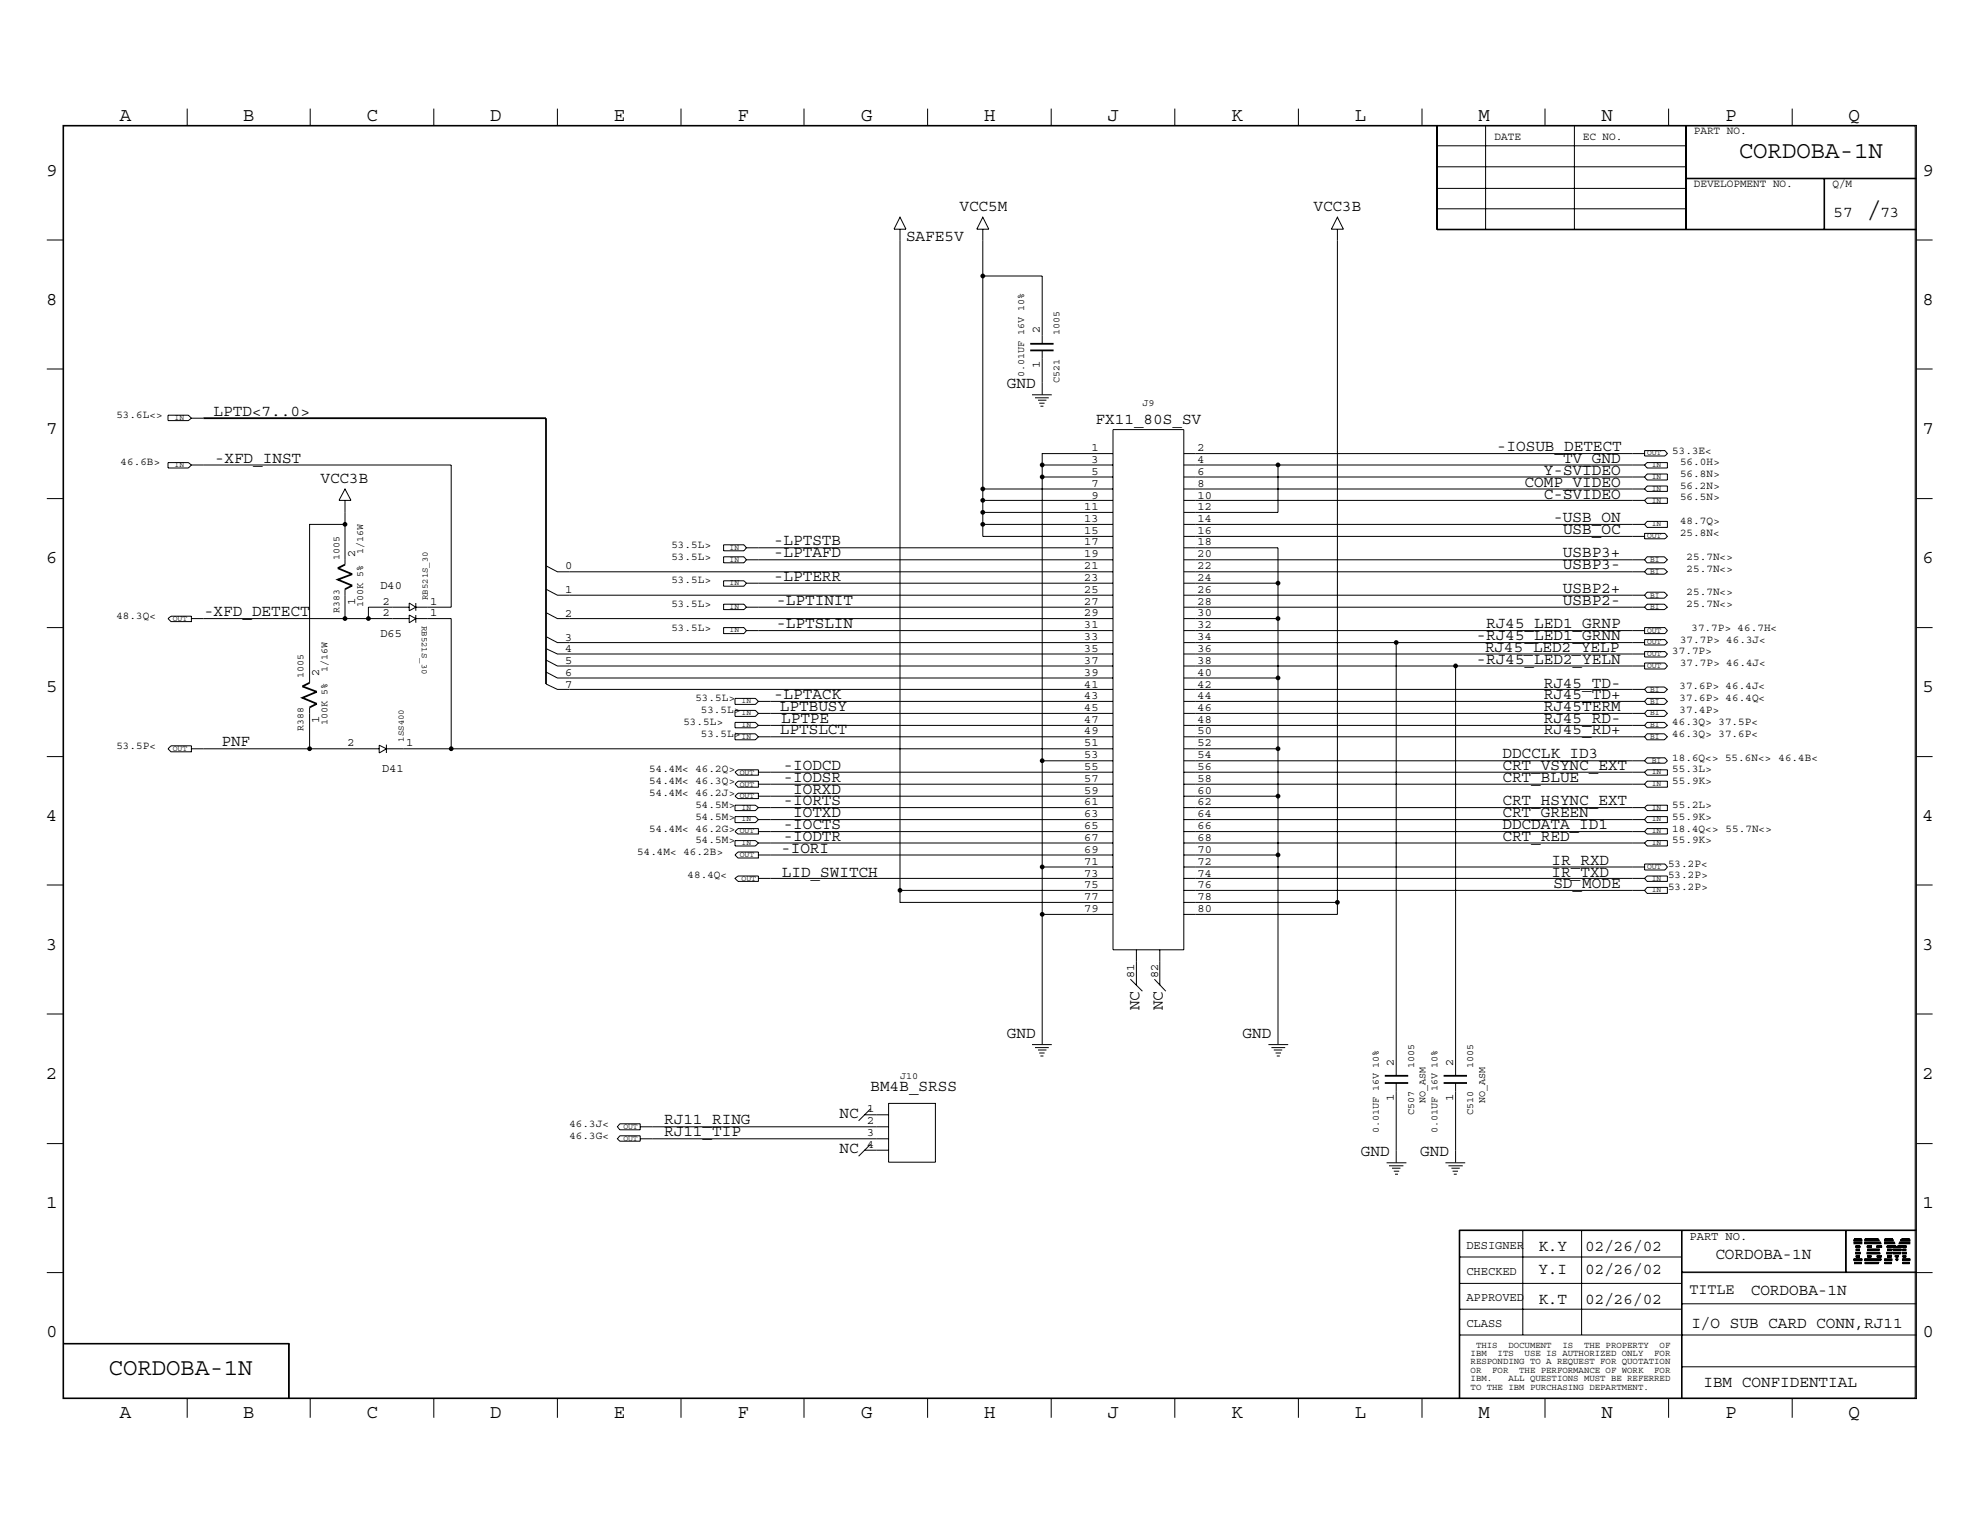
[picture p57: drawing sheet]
<svg xmlns="http://www.w3.org/2000/svg" width="279mm" height="216mm" viewBox="0 0 279 216" stroke-linecap="round" stroke-linejoin="round" font-family="sans-serif">
<defs><g id="words">
<g font-size="3.4">
<text x="245.4" y="22.3">CORDOBA-1N</text>
<text x="263.5" y="30.6">/</text>
<text x="15.3" y="194">CORDOBA-1N</text>
</g>
<g font-size="2.7">
<text x="16.9" y="17">A</text>
<text x="34.3" y="17">B</text>
<text x="51.7" y="17">C</text>
<text x="69.2" y="17">D</text>
<text x="86.6" y="17">E</text>
<text x="104.1" y="17">F</text>
<text x="121.5" y="17">G</text>
<text x="138.9" y="17">H</text>
<text x="156.3" y="17">J</text>
<text x="173.7" y="17">K</text>
<text x="191.2" y="17">L</text>
<text x="208.6" y="17">M</text>
<text x="226" y="17">N</text>
<text x="243.4" y="17">P</text>
<text x="260.9" y="17">Q</text>
<text x="6.5" y="24.8">9</text>
<text x="271.3" y="24.8">9</text>
<text x="6.5" y="43">8</text>
<text x="271.3" y="43">8</text>
<text x="6.5" y="61.2">7</text>
<text x="271.3" y="61.2">7</text>
<text x="6.5" y="79.4">6</text>
<text x="271.3" y="79.4">6</text>
<text x="6.5" y="97.6">5</text>
<text x="271.3" y="97.6">5</text>
<text x="6.5" y="115.8">4</text>
<text x="271.3" y="115.8">4</text>
<text x="6.5" y="134">3</text>
<text x="271.3" y="134">3</text>
<text x="6.5" y="152.2">2</text>
<text x="271.3" y="152.2">2</text>
<text x="6.5" y="170.4">1</text>
<text x="271.3" y="170.4">1</text>
<text x="6.5" y="188.6">0</text>
<text x="271.3" y="188.6">0</text>
<text x="16.9" y="200.1">A</text>
<text x="34.3" y="200.1">B</text>
<text x="51.7" y="200.1">C</text>
<text x="69.2" y="200.1">D</text>
<text x="86.6" y="200.1">E</text>
<text x="104.1" y="200.1">F</text>
<text x="121.5" y="200.1">G</text>
<text x="138.9" y="200.1">H</text>
<text x="156.3" y="200.1">J</text>
<text x="173.7" y="200.1">K</text>
<text x="191.2" y="200.1">L</text>
<text x="208.6" y="200.1">M</text>
<text x="226" y="200.1">N</text>
<text x="243.4" y="200.1">P</text>
<text x="260.9" y="200.1">Q</text>
</g>
<g font-size="2.3">
<text x="135.4" y="29.8">VCC5M</text>
<text x="185.3" y="29.8">VCC3B</text>
<text x="127.8" y="34">SAFE5V</text>
<text x="258.7" y="30.6">57</text>
<text x="265.3" y="30.6">73</text>
<text x="30.1" y="58.7">LPTD&lt;7..0&gt;</text>
<text x="142.1" y="54.8">GND</text>
<text x="154.6" y="59.8">FX11_80S_SV</text>
<text x="30.3" y="65.3">-XFD_INST</text>
<text x="211.2" y="63.7">-IOSUB_DETECT</text>
<text x="220.6" y="65.3">TV_GND</text>
<text x="45.2" y="68.2">VCC3B</text>
<text x="215.1" y="68.7">COMP_VIDEO</text>
<text x="217.8" y="67">Y-SVIDEO</text>
<text x="217.8" y="70.4">C-SVIDEO</text>
<text x="109.2" y="77">-LPTSTB</text>
<text x="219.2" y="73.7">-USB_ON</text>
<text x="220.6" y="75.4">USB_OC</text>
<text x="109.2" y="82">-LPTERR</text>
<text x="109.2" y="78.7">-LPTAFD</text>
<text x="220.6" y="78.7">USBP3+</text>
<text x="220.6" y="80.3">USBP3-</text>
<text x="220.6" y="83.7">USBP2+</text>
<text x="28.8" y="87">-XFD_DETECT</text>
<text x="109.6" y="88.6">-LPTSLIN</text>
<text x="109.6" y="85.3">-LPTINIT</text>
<text x="209.7" y="88.6">RJ45_LED1_GRNP</text>
<text x="220.6" y="85.3">USBP2-</text>
<text x="208.4" y="90.3">-RJ45_LED1_GRNN</text>
<text x="208.4" y="93.6">-RJ45_LED2_YELN</text>
<text x="209.6" y="91.9">RJ45_LED2_YELP</text>
<text x="109.2" y="98.6">-LPTACK</text>
<text x="110.1" y="100.3">LPTBUSY</text>
<text x="217.8" y="97">RJ45_TD-</text>
<text x="217.8" y="98.6">RJ45_TD+</text>
<text x="217.8" y="100.3">RJ45TERM</text>
<text x="31.2" y="105.3">PNF</text>
<text x="110.1" y="103.6">LPTSLCT</text>
<text x="110.2" y="102">LPTPE</text>
<text x="212" y="107">DDCCLK_ID3</text>
<text x="217.8" y="102">RJ45_RD-</text>
<text x="217.8" y="103.6">RJ45_RD+</text>
<text x="110.6" y="113.6">-IORTS</text>
<text x="110.6" y="110.3">-IODSR</text>
<text x="110.6" y="108.6">-IODCD</text>
<text x="111.9" y="112">IORXD</text>
<text x="212" y="108.6">CRT_VSYNC_EXT</text>
<text x="212" y="110.3">CRT_BLUE</text>
<text x="212" y="113.6">CRT_HSYNC_EXT</text>
<text x="110.6" y="118.6">-IODTR</text>
<text x="110.6" y="117">-IOCTS</text>
<text x="111.9" y="115.3">IOTXD</text>
<text x="212" y="115.3">CRT_GREEN</text>
<text x="212" y="117">DDCDATA_ID1</text>
<text x="212" y="118.6">CRT_RED</text>
<text x="110.2" y="120.3">-IORI</text>
<text x="110.3" y="123.7">LID_SWITCH</text>
<text x="218.9" y="122">IR_RXD</text>
<text x="218.9" y="123.7">IR_TXD</text>
<text x="219.2" y="125.3">SD_MODE</text>
<text x="160.8" y="142.6" transform="rotate(-90 160.8 142.6)">NC</text>
<text x="164.1" y="142.6" transform="rotate(-90 164.1 142.6)">NC</text>
<text x="142.1" y="146.5">GND</text>
<text x="175.3" y="146.5">GND</text>
<text x="122.9" y="154">BM4B_SRSS</text>
<text x="93.7" y="160.4">RJ11_TIP</text>
<text x="93.7" y="158.7">RJ11_RING</text>
<text x="118.4" y="157.7">NC</text>
<text x="118.4" y="162.7">NC</text>
<text x="192" y="163.2">GND</text>
<text x="200.4" y="163.2">GND</text>
<text x="217.1" y="176.5">K.Y</text>
<text x="217.1" y="179.8">Y.I</text>
<text x="223.7" y="176.5">02/26/02</text>
<text x="223.7" y="179.8">02/26/02</text>
<text x="242.1" y="177.6">CORDOBA-1N</text>
<text x="217.1" y="184">K.T</text>
<text x="223.7" y="184">02/26/02</text>
<text x="247.1" y="182.7">CORDOBA-1N</text>
<text x="238.7" y="187.4">I/O SUB CARD CONN,RJ11</text>
<text x="240.4" y="195.7">IBM CONFIDENTIAL</text>
</g>
<text font-size="2.1" x="238.4" y="182.5">TITLE</text>
<g font-size="1.7">
<text x="146.7" y="47" transform="rotate(-90 146.7 47)">2</text>
<text x="146.7" y="52" transform="rotate(-90 146.7 52)">1</text>
<text x="154" y="65.3">3</text>
<text x="154" y="63.7">1</text>
<text x="169" y="63.7">2</text>
<text x="169" y="65.3">4</text>
<text x="153" y="72">11</text>
<text x="154" y="70.4">9</text>
<text x="154" y="68.7">7</text>
<text x="154" y="67">5</text>
<text x="169" y="72">12</text>
<text x="169" y="70.4">10</text>
<text x="169" y="68.7">8</text>
<text x="169" y="67">6</text>
<text x="153" y="77">17</text>
<text x="153" y="75.4">15</text>
<text x="153" y="73.7">13</text>
<text x="169" y="77">18</text>
<text x="169" y="75.4">16</text>
<text x="169" y="73.7">14</text>
<text x="50.1" y="78.7" transform="rotate(-90 50.1 78.7)">2</text>
<text x="53.7" y="83.1">D40</text>
<text x="79.8" y="80.3">0</text>
<text x="79.8" y="83.7">1</text>
<text x="153" y="83.7">25</text>
<text x="153" y="82">23</text>
<text x="153" y="80.3">21</text>
<text x="153" y="78.7">19</text>
<text x="169" y="83.7">26</text>
<text x="169" y="82">24</text>
<text x="169" y="80.3">22</text>
<text x="169" y="78.7">20</text>
<text x="50.1" y="85.3" transform="rotate(-90 50.1 85.3)">1</text>
<text x="53.7" y="89.8">D65</text>
<text x="54" y="87">2</text>
<text x="54" y="85.3">2</text>
<text x="60.7" y="87">1</text>
<text x="60.7" y="85.3">1</text>
<text x="79.8" y="87">2</text>
<text x="153" y="88.6">31</text>
<text x="153" y="87">29</text>
<text x="153" y="85.3">27</text>
<text x="169" y="88.6">32</text>
<text x="169" y="87">30</text>
<text x="169" y="85.3">28</text>
<text x="45" y="95.3" transform="rotate(-90 45 95.3)">2</text>
<text x="79.8" y="90.4">3</text>
<text x="79.8" y="93.7">5</text>
<text x="79.8" y="92">4</text>
<text x="79.8" y="95.4">6</text>
<text x="153" y="95.3">39</text>
<text x="153" y="93.6">37</text>
<text x="153" y="91.9">35</text>
<text x="153" y="90.3">33</text>
<text x="169" y="95.3">40</text>
<text x="169" y="93.6">38</text>
<text x="169" y="91.9">36</text>
<text x="169" y="90.3">34</text>
<text x="79.8" y="97">7</text>
<text x="153" y="97">41</text>
<text x="153" y="100.3">45</text>
<text x="153" y="98.6">43</text>
<text x="169" y="98.6">44</text>
<text x="169" y="97">42</text>
<text x="169" y="100.3">46</text>
<text x="45" y="102" transform="rotate(-90 45 102)">1</text>
<text x="49" y="105.3">2</text>
<text x="57.3" y="105.3">1</text>
<text x="153" y="107">53</text>
<text x="153" y="105.3">51</text>
<text x="153" y="103.6">49</text>
<text x="153" y="102">47</text>
<text x="169" y="107">54</text>
<text x="169" y="105.3">52</text>
<text x="169" y="103.6">50</text>
<text x="169" y="102">48</text>
<text x="53.9" y="109">D41</text>
<text x="153" y="113.6">61</text>
<text x="153" y="112">59</text>
<text x="153" y="110.3">57</text>
<text x="153" y="108.6">55</text>
<text x="169" y="113.6">62</text>
<text x="169" y="112">60</text>
<text x="169" y="110.3">58</text>
<text x="169" y="108.6">56</text>
<text x="153" y="118.6">67</text>
<text x="153" y="117">65</text>
<text x="153" y="115.3">63</text>
<text x="169" y="118.6">68</text>
<text x="169" y="117">66</text>
<text x="169" y="115.3">64</text>
<text x="153" y="125.3">75</text>
<text x="153" y="123.7">73</text>
<text x="153" y="122">71</text>
<text x="153" y="120.3">69</text>
<text x="169" y="125.3">76</text>
<text x="169" y="123.7">74</text>
<text x="169" y="122">72</text>
<text x="169" y="120.3">70</text>
<text x="153" y="128.7">79</text>
<text x="153" y="127">77</text>
<text x="169" y="128.7">80</text>
<text x="169" y="127">78</text>
<text x="160" y="138" transform="rotate(-90 160 138)">81</text>
<text x="163.4" y="138" transform="rotate(-90 163.4 138)">82</text>
<text x="196.7" y="155.4" transform="rotate(-90 196.7 155.4)">1</text>
<text x="196.7" y="150.4" transform="rotate(-90 196.7 150.4)">2</text>
<text x="205.1" y="155.4" transform="rotate(-90 205.1 155.4)">1</text>
<text x="205.1" y="150.4" transform="rotate(-90 205.1 150.4)">2</text>
<text x="122.3" y="160.4">3</text>
<text x="122.3" y="158.7">2</text>
<text x="122.3" y="157">1</text>
<text x="122.3" y="162">4</text>
<text x="206.9" y="176.3">DESIGNER</text>
<text x="206.9" y="179.9">CHECKED</text>
<text x="238.4" y="175">PART NO.</text>
<text x="206.9" y="183.6">APPROVED</text>
<text x="206.9" y="187.2">CLASS</text>
</g>
<g font-size="1.6">
<text x="210.9" y="19.8">DATE</text>
<text x="223.4" y="19.8">EC NO.</text>
<text x="239" y="18.9">PART NO.</text>
<text x="239" y="26.4">DEVELOPMENT NO.</text>
<text x="258.6" y="26.4">Q/M</text>
<text x="16.4" y="59">53.6L&lt;&gt;</text>
<text x="17" y="65.6">46.6B&gt;</text>
<text x="236" y="64">53.3E&lt;</text>
<text x="237.1" y="65.6">56.0H&gt;</text>
<text x="237.1" y="67.3">56.8N&gt;</text>
<text x="237.1" y="69">56.2N&gt;</text>
<text x="237.1" y="70.6">56.5N&gt;</text>
<text x="94.7" y="77.3">53.5L&gt;</text>
<text x="237.1" y="74">48.7Q&gt;</text>
<text x="237.1" y="75.7">25.8N&lt;</text>
<text x="94.7" y="82.3">53.5L&gt;</text>
<text x="94.7" y="79">53.5L&gt;</text>
<text x="238" y="79">25.7N&lt;&gt;</text>
<text x="238" y="80.7">25.7N&lt;&gt;</text>
<text x="238" y="84">25.7N&lt;&gt;</text>
<text x="16.4" y="87.3">48.3Q&lt;</text>
<text x="94.7" y="89">53.5L&gt;</text>
<text x="94.7" y="85.7">53.5L&gt;</text>
<text x="238" y="85.7">25.7N&lt;&gt;</text>
<text x="238.7" y="89">37.7P&gt; 46.7H&lt;</text>
<text x="236" y="92.3">37.7P&gt;</text>
<text x="237.1" y="90.7">37.7P&gt; 46.3J&lt;</text>
<text x="237.1" y="94">37.7P&gt; 46.4J&lt;</text>
<text x="98.1" y="99">53.5L&gt;</text>
<text x="98.9" y="100.7">53.5L&gt;</text>
<text x="237" y="97.3">37.6P&gt; 46.4J&lt;</text>
<text x="237" y="99">37.6P&gt; 46.4Q&lt;</text>
<text x="237" y="100.7">37.4P&gt;</text>
<text x="16.4" y="105.7">53.5P&lt;</text>
<text x="96.4" y="102.4">53.5L&gt;</text>
<text x="98.9" y="104">53.5L&gt;</text>
<text x="236" y="102.4">46.3Q&gt; 37.5P&lt;</text>
<text x="236" y="104">46.3Q&gt; 37.6P&lt;</text>
<text x="236" y="107.4">18.6Q&lt;&gt; 55.6N&lt;&gt; 46.4B&lt;</text>
<text x="91.6" y="112.4">54.4M&lt; 46.2J&gt;</text>
<text x="91.6" y="110.7">54.4M&lt; 46.3Q&gt;</text>
<text x="91.6" y="109">54.4M&lt; 46.2Q&gt;</text>
<text x="98.1" y="114">54.5M&gt;</text>
<text x="236" y="109">55.3L&gt;</text>
<text x="236" y="110.7">55.9K&gt;</text>
<text x="236" y="114">55.2L&gt;</text>
<text x="91.6" y="117.3">54.4M&lt; 46.2G&gt;</text>
<text x="98.1" y="119">54.5M&gt;</text>
<text x="98.1" y="115.7">54.5M&gt;</text>
<text x="236" y="115.7">55.9K&gt;</text>
<text x="236" y="117.3">18.4Q&lt;&gt; 55.7N&lt;&gt;</text>
<text x="236" y="119">55.9K&gt;</text>
<text x="89.9" y="120.6">54.4M&lt; 46.2B&gt;</text>
<text x="97" y="124">48.4Q&lt;</text>
<text x="235.4" y="122.3">53.2P&lt;</text>
<text x="235.4" y="124">53.2P&gt;</text>
<text x="235.4" y="125.6">53.2P&gt;</text>
<text x="80.3" y="160.7">46.3G&lt;</text>
<text x="80.3" y="159">46.3J&lt;</text>
</g>
<g font-size="1.4">
<text x="149.5" y="47.3" transform="rotate(-90 149.5 47.3)">1005</text>
<text x="144.5" y="53.2" transform="rotate(-90 144.5 53.2)">0.01UF 16V 10%</text>
<text x="149.5" y="54" transform="rotate(-90 149.5 54)">C521</text>
<text x="161.2" y="57.3">J9</text>
<text x="47.9" y="79" transform="rotate(-90 47.9 79)">1005</text>
<text x="51.2" y="78.1" transform="rotate(-90 51.2 78.1)">1/16W</text>
<text x="47.9" y="86.4" transform="rotate(-90 47.9 86.4)">R383</text>
<text x="51.2" y="85.7" transform="rotate(-90 51.2 85.7)">100K 5%</text>
<text x="42.8" y="95.7" transform="rotate(-90 42.8 95.7)">1005</text>
<text x="46.2" y="94.8" transform="rotate(-90 46.2 94.8)">1/16W</text>
<text x="42.8" y="103.1" transform="rotate(-90 42.8 103.1)">R388</text>
<text x="46.2" y="102.4" transform="rotate(-90 46.2 102.4)">100K 5%</text>
<text x="127" y="152.3">J10</text>
<text x="199.6" y="150.7" transform="rotate(-90 199.6 150.7)">1005</text>
<text x="201.2" y="155.7" transform="rotate(-90 201.2 155.7)">NO_ASM</text>
<text x="207.9" y="150.7" transform="rotate(-90 207.9 150.7)">1005</text>
<text x="209.6" y="155.7" transform="rotate(-90 209.6 155.7)">NO_ASM</text>
<text x="194.6" y="159.9" transform="rotate(-90 194.6 159.9)">0.01UF 16V 10%</text>
<text x="199.6" y="157.3" transform="rotate(-90 199.6 157.3)">C507</text>
<text x="202.9" y="159.9" transform="rotate(-90 202.9 159.9)">0.01UF 16V 10%</text>
<text x="207.9" y="157.3" transform="rotate(-90 207.9 157.3)">C510</text>
</g>
<g font-size="1.3">
<text x="59.5" y="88.3" transform="rotate(90 59.5 88.3)">RB521S_30</text>
<text x="60.4" y="84.7" transform="rotate(-90 60.4 84.7)">RB521S_30</text>
<text x="57" y="104.6" transform="rotate(-90 57 104.6)">1SS400</text>
<text x="207.5" y="191.3">IBM</text>
<text x="208.3" y="190.2">THIS</text>
<text x="211.3" y="191.3">ITS</text>
<text x="212.9" y="190.2">DOCUMENT</text>
<text x="215.1" y="191.3">USE IS AUTHORIZED ONLY</text>
<text x="220.5" y="190.2">IS</text>
<text x="223.5" y="190.2">THE PROPERTY</text>
<text x="233.4" y="191.3">FOR</text>
<text x="234.2" y="190.2">OF</text>
<text x="207.5" y="192.5">RESPONDING TO A REQUEST FOR QUOTATION</text>
<text x="207.5" y="193.7">OR</text>
<text x="207.5" y="194.9">IBM.</text>
<text x="207.5" y="196.1">TO THE IBM PURCHASING DEPARTMENT.</text>
<text x="210.6" y="193.7">FOR</text>
<text x="212.9" y="194.9">ALL QUESTIONS MUST BE REFERRED</text>
<text x="214.4" y="193.7">THE PERFORMANCE OF WORK</text>
<text x="233.4" y="193.7">FOR</text>
</g>
<g font-size="1.1">
<text x="24.6" y="59.3">IN</text>
<text x="24.6" y="66">IN</text>
<text x="232.4" y="64.3">OUT</text>
<text x="233.1" y="66">IN</text>
<text x="233.1" y="67.6">IN</text>
<text x="233.1" y="69.3">IN</text>
<text x="233.1" y="71">IN</text>
<text x="103" y="77.6">IN</text>
<text x="232.4" y="75.9">OUT</text>
<text x="233.1" y="74.3">IN</text>
<text x="103" y="82.5">IN</text>
<text x="103" y="79.2">IN</text>
<text x="232.8" y="80.9">BI</text>
<text x="232.8" y="79.2">BI</text>
<text x="24.4" y="87.6">OUT</text>
<text x="103" y="89.2">IN</text>
<text x="103" y="85.9">IN</text>
<text x="232.4" y="89.3">OUT</text>
<text x="232.8" y="85.9">BI</text>
<text x="232.8" y="84.3">BI</text>
<text x="232.4" y="94.3">OUT</text>
<text x="232.4" y="92.6">OUT</text>
<text x="232.4" y="90.9">OUT</text>
<text x="104.6" y="100.9">IN</text>
<text x="104.6" y="99.2">IN</text>
<text x="232.8" y="100.9">BI</text>
<text x="232.8" y="97.6">BI</text>
<text x="232.8" y="99.3">BI</text>
<text x="24.4" y="105.9">OUT</text>
<text x="104.6" y="104.2">IN</text>
<text x="104.6" y="102.6">IN</text>
<text x="232.8" y="104.3">BI</text>
<text x="232.8" y="102.6">BI</text>
<text x="233.1" y="107.6">BI</text>
<text x="104.4" y="111">OUT</text>
<text x="104.4" y="109.3">OUT</text>
<text x="104.4" y="112.6">OUT</text>
<text x="233.1" y="109.2">IN</text>
<text x="233.1" y="110.9">IN</text>
<text x="104.4" y="117.6">OUT</text>
<text x="104.6" y="114.3">IN</text>
<text x="104.6" y="115.9">IN</text>
<text x="104.6" y="119.3">IN</text>
<text x="233.1" y="114.3">IN</text>
<text x="233.1" y="119.3">IN</text>
<text x="233.1" y="115.9">IN</text>
<text x="233.1" y="117.6">IN</text>
<text x="104.4" y="121">OUT</text>
<text x="104.6" y="124.3">OUT</text>
<text x="232.4" y="122.6">OUT</text>
<text x="233.1" y="124.3">IN</text>
<text x="233.1" y="125.9">IN</text>
<text x="88" y="159.3">OUT</text>
<text x="88" y="161">OUT</text>
</g>
</g></defs>
<path d="M28.7 59h48.3v37.5M145.4 49.4h3.3M145.4 48.5h3.3M48.7 79.7l-1 .5 2 .8-2 .8 2 .8-1 .5M43.7 96.4l-1 .5 2 .7-2 .9 2 .8-1 .5M195.4 152.8h3.3M195.4 151.8h3.3M203.7 152.8h3.3M203.7 151.8h3.3" fill="none" stroke="#000" stroke-width=".25"/>
<g fill="none" stroke="#000" stroke-width=".14">
<path d="M8.9 17.7h261.5v179.7h-261.5zM9 17.8h261.3v179.5h-261.3zM26.4 15.3v2.4M43.8 15.3v2.4M61.2 15.3v2.4M78.7 15.3v2.4M96.1 15.3v2.4M113.5 15.3v2.4M130.9 15.3v2.4M148.3 15.3v2.4M165.8 15.3v2.4M183.2 15.3v2.4"/>
<path d="M200.7 15.3v2.4M202.8 17.7v14.7h67.6M209.6 17.7v14.7M218 15.3v2.4M222.2 17.7v14.7M235.5 15.3v2.4M237.9 17.7v14.7M252.9 15.3v2.4M6.6 33.9h2.3M127 30.6l.8 1.7h-1.6zM127 32.3v95h30.1M138.7 30.6l.8 1.7h-1.7z"/>
<path d="M138.7 38.9h8.4v9.6M138.7 32.3v43.4h18.4M188.7 30.6l.9 1.7h-1.7zM188.7 32.3v96.7h-21.7M202.8 32.3h67.6M202.8 29.5h35.1M202.8 26.6h35.1M202.8 23.5h35.1M202.8 20.6h35.1M237.9 25.2h32.5M237.9 25.1h32.5M257.4 25.2v7.2"/>
<path d="M257.5 25.2v7.2M270.4 33.9h2.3M6.6 52.1h2.3M23.7 58.6h2.9l.4 .4-.4 .4h-2.9zM27 59h1.7M145.6 55.7h2.8M146 56.1h2M146.5 56.5h1.2M146.6 56.9h.8M146.8 57.3h.4M147.1 49.4v6.2M270.4 52.1h2.3"/>
<path d="M6.6 70.4h2.3M23.7 65.3h2.9l.4 .3-.4 .4h-2.9zM27 65.6h36.7v20.1h-5M48.7 69l.8 1.6h-1.7zM48.7 70.6v3.4h-5v22.4M48.7 74v5.7M77 79.8l1.7 .9h78.4M102.1 76.9h2.9l.3 .4-.3 .4h-2.9zM102.1 78.6h2.9l.3 .4-.3 .4h-2.9zM105.3 79h51.8M105.3 77.3h51.8M138.7 70.6h18.4"/>
<path d="M138.7 74h18.4M138.7 72.3h18.4M138.7 69h18.4M147.1 67.3v80M147.1 67.3h10M147.1 65.6h10M157.1 64h-10v3.3M157.1 60.6h9.9v73.4h-9.9zM167 77.3h13.3v70M167 70.6h65.1M167 79h65.1M167 75.7h65.1"/>
<path d="M167 74h65.1M167 69h65.1M167 67.3h65.1M167 65.6h65.1M167 64h65.1M180.3 65.6v6.7h-13.3M232.1 63.6h2.8l.4 .4-.4 .3h-2.8zM232.1 75.3h2.8l.4 .4-.4 .3h-2.8zM232.4 78.6h2.5l.4 .4-.4 .4h-2.5l-.3-.4zM232.4 65.3h2.9v.7h-2.9l-.3-.4zM232.4 66.9h2.9v.8h-2.9l-.3-.4zM232.4 68.6h2.9v.7h-2.9l-.3-.3z"/>
<path d="M232.4 70.3h2.9v.7h-2.9l-.3-.4zM232.4 73.6h2.9v.8h-2.9l-.3-.4zM270.4 70.4h2.3M6.6 88.6h2.3M23.7 87.3l.4-.3h2.9v.7h-2.9zM27 87.3h25M43.7 99.8v5.9M48.7 83.1v4.2M57.7 86.8l1 .5-1 .6zM57.7 85.1l1 .6-1 .5zM57.7 85.7h-5.7v1.6h5.7M58.7 85.1v1.1"/>
<path d="M58.7 86.8v1.1M58.7 87.3h5v18.4M77 96.5l1.7 .8h78.4M77 94.8l1.7 .9h78.4M77 93.1l1.7 .9h78.4M77 91.5l1.7 .8h78.4M77 83.1l1.7 .9h78.4M77 86.4l1.7 .9h78.4M77 89.8l1.7 .9h78.4M102.1 88.6h2.9l.3 .4-.3 .4h-2.9zM102.1 82h2.9l.3 .3-.3 .4h-2.9zM102.1 85.3h2.9l.3 .4-.3 .3h-2.9z"/>
<path d="M103.7 98.6h2.9l.4 .4-.4 .4h-2.9zM105.3 85.7h51.8M105.3 89h51.8M105.3 82.3h51.8M107 99h50.1M167 87.3h13.3M167 85.7h65.1M167 99h65.1M167 97.3h65.1M167 95.7h13.3M167 94h65.1M167 92.3h65.1"/>
<path d="M167 90.7h65.1M167 89h65.1M167 84h65.1M167 82.3h13.3M167 80.7h65.1M197 90.7v61.1M205.4 94v57.8M232.1 93.6h2.8l.4 .4-.4 .4h-2.8zM232.1 91.9h2.8l.4 .4-.4 .4h-2.8zM232.1 88.6h2.8l.4 .4-.4 .4h-2.8zM232.1 90.3h2.8l.4 .4-.4 .3h-2.8zM232.4 96.9h2.5l.4 .4-.4 .4h-2.5l-.3-.4z"/>
<path d="M232.4 80.3h2.5l.4 .4-.4 .3h-2.5l-.3-.3zM232.4 85.3h2.5l.4 .4-.4 .3h-2.5l-.3-.3zM232.4 83.6h2.5l.4 .4-.4 .4h-2.5l-.3-.4zM232.4 98.6h2.5l.4 .4-.4 .4h-2.5l-.3-.4zM270.4 88.6h2.3M6.6 106.8h2.3M23.7 105.7l.4-.5h2.9v.9h-2.9zM27 105.7h26.5M54.5 105.7l-1-.5v1.1l1-.6h102.6M54.5 105.1v1.2M103.7 117.3l.4-.4h2.9v.8h-2.9zM103.7 110.7l.4-.5h2.9v.9h-2.9z"/>
<path d="M103.7 109l.4-.4h2.9v.8h-2.9zM103.7 112.4l.4-.5h2.9v.8h-2.9zM103.7 103.5h2.9l.4 .5-.4 .4h-2.9zM103.7 100.2h2.9l.4 .5-.4 .4h-2.9zM103.7 101.9h2.9l.4 .5-.4 .3h-2.9zM103.7 113.6h2.9l.4 .4-.4 .4h-2.9zM103.7 115.2h2.9l.4 .5-.4 .4h-2.9zM103.7 118.6h2.9l.4 .4-.4 .4h-2.9zM107 119h50.1M107 117.3h50.1M107 115.7h50.1M107 114h50.1"/>
<path d="M107 112.4h50.1M107 110.7h50.1M107 109h50.1M107 104h50.1M107 102.4h50.1M107 100.7h50.1M147.1 107.4h10M167 105.7h13.3M167 119h65.1M167 117.3h65.1M167 115.7h65.1M167 114h65.1"/>
<path d="M167 112.4h13.3M167 110.7h65.1M167 109h65.1M167 107.4h65.1M167 104h65.1M167 102.4h65.1M167 100.7h65.1M232.4 100.2h2.5l.4 .5-.4 .4h-2.5l-.3-.4zM232.4 103.5h2.5l.4 .5-.4 .4h-2.5l-.3-.4zM232.4 101.9h2.5l.4 .5-.4 .3h-2.5l-.3-.3zM232.4 116.9h2.9v.8h-2.9l-.3-.4zM232.4 106.9h2.5l.4 .5-.4 .3h-2.5l-.3-.3z"/>
<path d="M232.4 113.6h2.9v.8h-2.9l-.3-.4zM232.4 108.6h2.9v.8h-2.9l-.3-.4zM232.4 110.2h2.9v.9h-2.9l-.3-.4zM232.4 115.2h2.9v.9h-2.9l-.3-.4zM232.4 118.6h2.9v.8h-2.9l-.3-.4zM270.4 106.8h2.3M6.6 124.9h2.3M103.7 120.6l.4-.4h2.9v.9h-2.9zM103.7 124l.4-.4h2.9v.8h-2.9zM107 124h50.1M107 120.6h50.1M127 125.6h30.1"/>
<path d="M147.1 129h10M147.1 122.3h10M159.5 138.2l1.7 1.7M160.4 134v5M162.9 138.2l1.6 1.7M163.7 134v5M167 127.3h21.7M167 125.6h65.1M167 124h65.1M167 122.3h65.1M167 120.6h13.3M232.1 121.9h2.8l.4 .4-.4 .5h-2.8z"/>
<path d="M232.4 123.6h2.9v.8h-2.9l-.3-.4zM232.4 125.2h2.9v.9h-2.9l-.3-.5zM270.4 124.9h2.3M6.6 143.1h2.3M87.5 158.6h2.8v.8h-2.8l-.4-.4zM90.3 159h35.1M122 157.3h3.4M122.9 156.5l-1.7 1.7M125.4 155.7h6.6v8.3h-6.6zM145.6 147.4h2.8M146 147.8h2M146.5 148.2h1.2"/>
<path d="M146.6 148.6h.8M146.8 149h.4M179 147.4h2.8M179.4 147.8h2M179.7 148.2h1.2M180 148.6h.8M180.2 149h.4M197 152.8v11.2M205.4 152.8v11.2M270.4 143.1h2.3M6.6 179.6h2.3M6.6 161.4h2.3"/>
<path d="M87.5 160.3h2.8v.7h-2.8l-.4-.3zM90.3 160.7h35.1M122 162.3h3.4M122.9 161.5l-1.7 1.7M195.7 164.1h2.8M196 164.5h2M196.4 164.8h1.2M196.7 165.3h.7M196.8 165.7h.5M204 164.1h2.8M204.4 164.5h2M204.8 164.8h1.2"/>
<path d="M205 165.3h.7M205.1 165.7h.5M205.9 173.7h64.5M205.9 177.4h31.4M206 173.6v23.7M214.9 173.6v14.8M223.2 173.6v14.8M237.3 173.6v23.7M237.3 179.5h33.1M237.3 179.6h35.4M260.4 173.6v6M260.5 173.6v6"/>
<path d="M261.6 177.8h1.1v.1h-1.1zM261.6 177.7h1.1v.1h-1.1zM261.6 177.6h1.1v.1h-1.1zM261.6 175.4h1.1v.1h-1.1zM261.6 175.3h1.1h-1.1zM261.6 175h1.1v.1h-1.1zM261.6 174.9h1.1v.1h-1.1zM261.6 178.3h1.1h-1.1M261.6 178.2h1.1h-1.1M261.6 178.1h1.1h-1.1M261.6 175.4h1.1h-1.1M261.6 174.8h1.1h-1.1"/>
<path d="M261.9 176.9h.6v.1h-.6zM261.9 176.8h.6v.1h-.6zM261.9 176.7h.6v.1h-.6zM261.9 175.9h.6v.1h-.6zM261.9 175.9h.6h-.6zM261.9 177.4h.6h-.6M261.9 177.3h.6h-.6M261.9 177.2h.6h-.6M261.9 176.4h.6h-.6M261.9 176.3h.6h-.6M261.9 175.8h.6h-.6M263.1 175h2.1v.1h-2.1z"/>
<path d="M263.1 174.9h2v.1h-2zM263.1 177.8h2.2v.1h-2.2zM263.1 177.7h2.3v.1h-2.3zM263.1 177.6h2.3v.1h-2.3zM263.1 175.4h2.3v.1h-2.3zM263.1 175.3h2.2h-2.2zM263.1 178.3h2h-2M263.1 178.2h2h-2M263.1 178.1h2.1h-2.1M263.1 174.8h2h-2M263.1 175.4h2.3h-2.3M263.5 176.9h1.8v.1h-1.8z"/>
<path d="M263.5 176.8h1.8v.1h-1.8zM263.5 176.7h1.7v.1h-1.7zM263.5 175.9h.6v.1h-.6zM263.5 175.9h.6h-.6zM263.5 176.4h1.7h-1.7M263.5 176.4h1.8h-1.8M263.5 176.3h1.8h-1.8M263.5 177.4h.6h-.6M263.5 177.3h.6h-.6M263.5 177.2h.6h-.6M263.5 175.8h.6h-.6M264.8 175.9h.7v.1h-.7z"/>
<path d="M264.8 175.9h.7h-.7zM264.8 177.4h.7h-.7M264.8 177.3h.7h-.7M264.8 177.2h.7h-.7M264.8 175.8h.7h-.7M265.9 177.8h1.1v.1h-1.1zM265.9 177.7h1.1v.1h-1.1zM265.9 177.6h1.1v.1h-1.1zM265.9 175.4h1.5v.1h-1.5zM265.9 175.3h1.4h-1.4zM265.9 175h1.2v.1h-1.2zM265.9 174.9h1.2v.1h-1.2z"/>
<path d="M265.9 178.3h1.1h-1.1M265.9 178.2h1.1h-1.1M265.9 178.1h1.1h-1.1M265.9 175.4h1.5h-1.5M265.9 174.8h1.2h-1.2M266.3 176.9h.7v.1h-.7zM266.3 176.8h.7v.1h-.7zM266.3 176.7h.7v.1h-.7zM266.3 175.9h1.3v.1h-1.3zM266.3 175.9h1.2h-1.2zM266.3 177.4h.7h-.7M266.3 177.3h.7h-.7"/>
<path d="M266.3 177.2h.7h-.7M266.3 176.4h.7h-.7M266.3 176.3h.7h-.7M266.3 175.8h1.2h-1.2M267 176.4h1.3h-1.3M267 176.3h1.3h-1.3M267.1 176.7h1.1v.1h-1.1zM267.1 176.4h1.2h-1.2M267.2 176.9h.9v.1h-.9zM267.2 176.8h1v.1h-1zM267.4 177.3h.6h-.6M267.4 177.2h.6h-.6"/>
<path d="M267.5 177.4h.4h-.4M267.5 177.7h.3v.1h-.3zM267.5 177.6h.3v.1h-.3zM267.6 177.8l.1 .1zM267.7 175.9h1.3v.1h-1.3zM267.8 175.9h1.2h-1.2zM267.8 175.8h1.2h-1.2M268 175.4h1.5v.1h-1.5zM268.1 175.3h1.4h-1.4zM268.1 175.4h1.4h-1.4M268.2 175h1.3v.1h-1.3zM268.2 174.9h1.3v.1h-1.3z"/>
<path d="M268.3 174.8h1.2h-1.2M268.5 177.8h1v.1h-1zM268.5 177.7h1v.1h-1zM268.5 177.6h1v.1h-1zM268.5 176.9h.5v.1h-.5zM268.5 176.8h.5v.1h-.5zM268.5 176.7h.5v.1h-.5zM268.5 178.3h1h-1M268.5 178.2h1h-1M268.5 178.1h1h-1M268.5 177.4h.5h-.5M268.5 177.3h.5h-.5"/>
<path d="M268.5 177.2h.5h-.5M268.5 176.4h.5h-.5M268.5 176.3h.5h-.5M270.4 173.6h-64.5v23.7M270.4 161.4h2.3M8.9 189.6h31.9v7.7M8.9 189.7h31.9M26.4 197.3v2.8M40.7 189.6v7.7M43.8 197.3v2.8M61.2 197.3v2.8M78.7 197.3v2.8"/>
<path d="M96.1 197.3v2.8M113.5 197.3v2.8M130.9 197.3v2.8M148.3 197.3v2.8M165.8 197.3v2.8M183.2 197.3v2.8M200.7 197.3v2.8M205.9 188.4h64.5M205.9 184.7h31.4M205.9 181.1h31.4M218 197.3v2.8M235.5 197.3v2.8"/>
<path d="M237.3 192.9h33.1M237.3 184h33.1M252.9 197.3v2.8"/>
</g>
<g fill="#000">
<circle cx="138.7" cy="38.9" r=".34"/>
<circle cx="48.7" cy="74" r=".34"/>
<circle cx="138.7" cy="69" r=".34"/>
<circle cx="138.7" cy="72.3" r=".34"/>
<circle cx="138.7" cy="74" r=".34"/>
<circle cx="138.7" cy="70.6" r=".34"/>
<circle cx="147.1" cy="67.3" r=".34"/>
<circle cx="147.1" cy="65.6" r=".34"/>
<circle cx="180.3" cy="65.6" r=".34"/>
<circle cx="48.7" cy="87.3" r=".34"/>
<circle cx="52" cy="87.3" r=".34"/>
<circle cx="180.3" cy="82.3" r=".34"/>
<circle cx="180.3" cy="87.3" r=".34"/>
<circle cx="180.3" cy="95.7" r=".34"/>
<circle cx="197" cy="90.7" r=".34"/>
<circle cx="205.4" cy="94" r=".34"/>
<circle cx="43.7" cy="105.7" r=".34"/>
<circle cx="63.7" cy="105.7" r=".34"/>
<circle cx="147.1" cy="107.3" r=".34"/>
<circle cx="180.3" cy="105.7" r=".34"/>
<circle cx="180.3" cy="112.3" r=".34"/>
<circle cx="127" cy="125.6" r=".34"/>
<circle cx="147.1" cy="122.3" r=".34"/>
<circle cx="147.1" cy="129" r=".34"/>
<circle cx="180.3" cy="120.6" r=".34"/>
<circle cx="188.7" cy="127.3" r=".34"/>
</g>
<use href="#words"/>
</svg>
